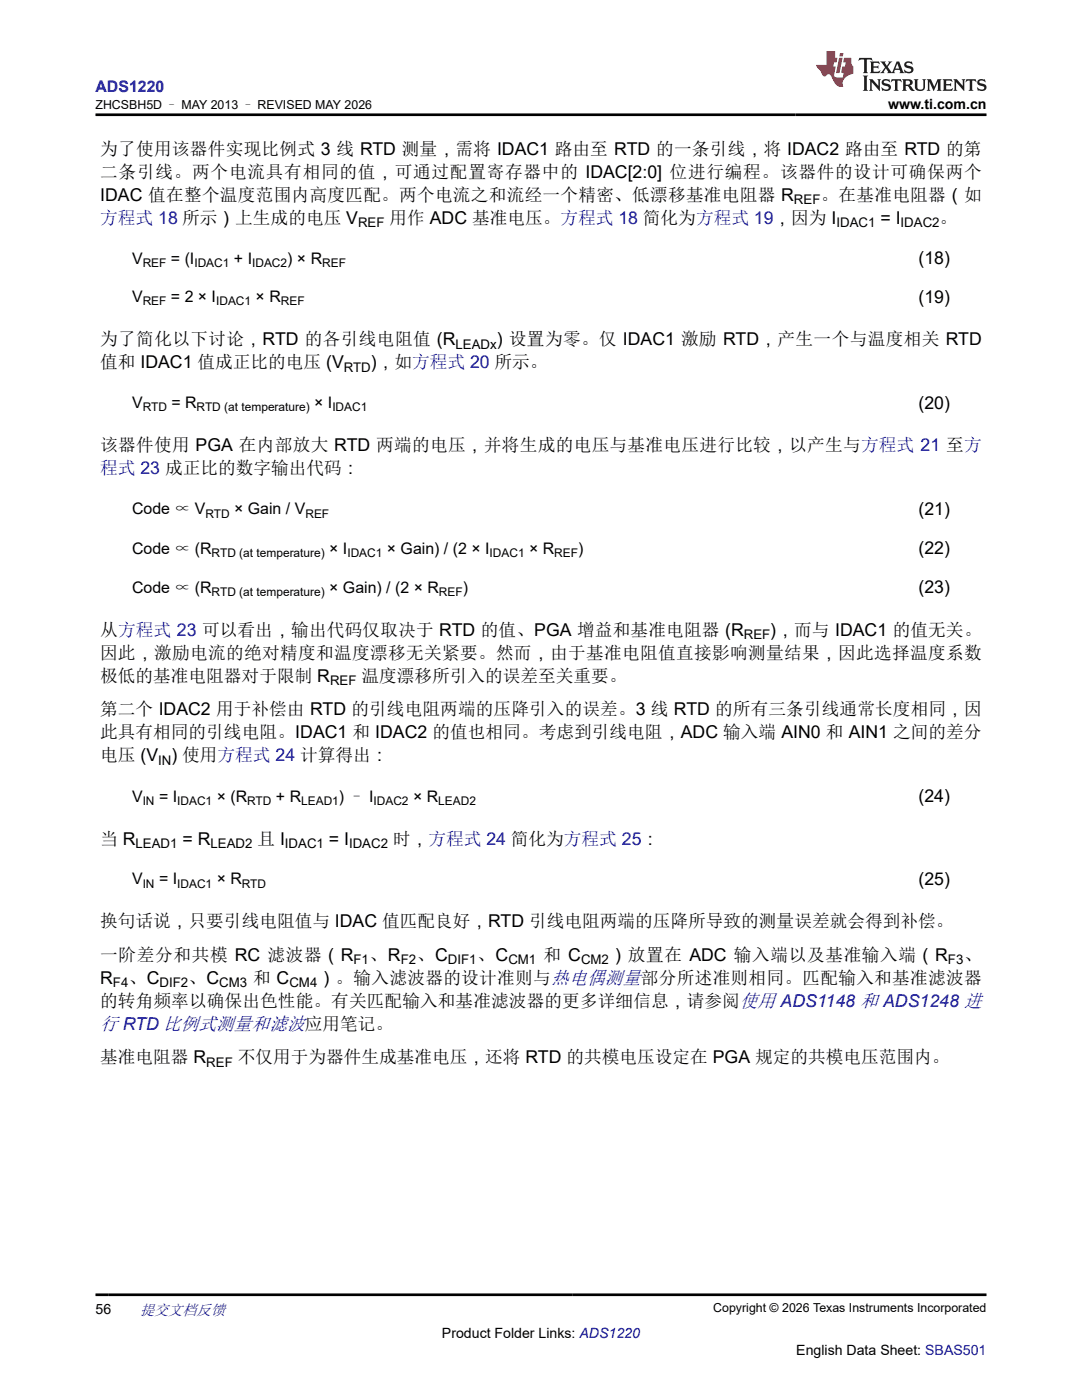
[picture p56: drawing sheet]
<svg xmlns="http://www.w3.org/2000/svg" width="216mm" height="279mm" viewBox="0 0 216 279" stroke-linecap="round" stroke-linejoin="round" font-family="sans-serif">
<defs><g id="words">
<text font-size="3.7" fill="#00f" x="20" y="205.5">行 RTD 比例式测量和滤波应用笔记。</text>
<g font-size="3.5">
<text x="20" y="30.9">为了使用该器件实现比例式 3 线 RTD 测量，需将 IDAC1 路由至 RTD 的一条引线，将 IDAC2 路由至 RTD 的第</text>
<text x="20" y="35.5">二条引线。两个电流具有相同的值，可通过配置寄存器中的 IDAC[2:0] 位进行编程。该器件的设计可确保两个</text>
<text x="20" y="40.1">IDAC 值在整个温度范围内高度匹配。两个电流之和流经一个精密、低漂移基准电阻器 R</text>
<text x="163.8" y="40.1">。在基准电阻器（如</text>
<text x="77.7" y="44.7">用作 ADC 基准电压。方程式 18 简化为方程式 19，因为 I</text>
<text x="175.7" y="44.7">= I</text>
<text x="187.5" y="44.7">。</text>
<text x="183.3" y="52.7">(18)</text>
<text x="183.3" y="60.4">(19)</text>
<text x="20" y="68.9">为了简化以下讨论，RTD 的各引线电阻值 (R</text>
<text x="99.1" y="68.9">) 设置为零。仅 IDAC1 激励 RTD，产生一个与温度相关 RTD</text>
<text x="20" y="73.5">值和 IDAC1 值成正比的电压 (V</text>
<text x="74" y="73.5">)，如方程式 20 所示。</text>
<text x="183.3" y="81.5">(20)</text>
<text x="20" y="90">该器件使用 PGA 在内部放大 RTD 两端的电压，并将生成的电压与基准电压进行比较，以产生与方程式 21 至方</text>
<text x="183.3" y="102.8">(21)</text>
<text x="183.3" y="110.6">(22)</text>
<text x="183.3" y="118.4">(23)</text>
<text x="20" y="131.4">因此，激励电流的绝对精度和温度漂移无关紧要。然而，由于基准电阻值直接影响测量结果，因此选择温度系数</text>
<text x="20" y="126.8">从方程式 23 可以看出，输出代码仅取决于 RTD 的值、PGA 增益和基准电阻器 (R</text>
<text x="153.7" y="126.8">)，而与 IDAC1 的值无关。</text>
<text x="20" y="136">极低的基准电阻器对于限制 R</text>
<text x="72.1" y="136">温度漂移所引入的误差至关重要。</text>
<text x="20" y="142.7">第二个 IDAC2 用于补偿由 RTD 的引线电阻两端的压降引入的误差。3 线 RTD 的所有三条引线通常长度相同，因</text>
<text x="20" y="147.3">此具有相同的引线电阻。IDAC1 和 IDAC2 的值也相同。考虑到引线电阻，ADC 输入端 AIN0 和 AIN1 之间的差分</text>
<text x="20" y="151.9">电压 (V</text>
<text x="34.2" y="151.9">) 使用方程式 24 计算得出：</text>
<text x="183.3" y="160.1">(24)</text>
<text x="20" y="168.5">当 R</text>
<text x="36.4" y="168.5">= R</text>
<text x="51.4" y="168.5">且 I</text>
<text x="65.6" y="168.5">= I</text>
<text x="78.4" y="168.5">时，方程式 24 简化为方程式 25：</text>
<text x="183.3" y="176.6">(25)</text>
<text x="20" y="185.1">换句话说，只要引线电阻值与 IDAC 值匹配良好，RTD 引线电阻两端的压降所导致的测量误差就会得到补偿。</text>
<text x="20" y="191.8">一阶差分和共模 RC 滤波器（R</text>
<text x="73.8" y="191.8">、R</text>
<text x="83.2" y="191.8">、C</text>
<text x="95.2" y="191.8">、C</text>
<text x="108.4" y="191.8">和 C</text>
<text x="121.6" y="191.8">）放置在 ADC 输入端以及基准输入端（R</text>
<text x="192.4" y="191.8">、</text>
<text x="20" y="196.4">R</text>
<text x="25.7" y="196.4">、C</text>
<text x="37.6" y="196.4">、C</text>
<text x="50.5" y="196.4">和 C</text>
<text x="63.4" y="196.4">）。输入滤波器的设计准则与热电偶测量部分所述准则相同。匹配输入和基准滤波器</text>
<text x="20" y="200.9">的转角频率以确保出色性能。有关匹配输入和基准滤波器的更多详细信息，请参阅使用 ADS1148 和 ADS1248 进</text>
<text x="20" y="212.2">基准电阻器 R</text>
<text x="47.4" y="212.2">不仅用于为器件生成基准电压，还将 RTD 的共模电压设定在 PGA 规定的共模电压范围内。</text>
</g>
<g font-size="3.5" fill="#00f">
<text x="20" y="44.7">方程式 18 所示）上生成的电压 V</text>
<text x="20" y="94.6">程式 23 成正比的数字输出代码：</text>
</g>
<text font-size="3.2" fill="#00f" x="19" y="18.3">ADS1220</text>
<g font-size="3.2">
<text x="26.4" y="52.6">V</text>
<text x="34.1" y="52.6">= (I</text>
<text x="46.7" y="52.6">+ I</text>
<text x="57.3" y="52.6">) × R</text>
<text x="26.4" y="60.3">V</text>
<text x="34.1" y="60.3">= 2 × I</text>
<text x="51" y="60.3">× R</text>
<text x="26.4" y="81.4">V</text>
<text x="34.2" y="81.4">= R</text>
<text x="62.7" y="81.4">× I</text>
<text x="26.4" y="102.6">Code ∝ V</text>
<text x="46.7" y="102.6">× Gain / V</text>
<text x="26.4" y="110.5">Code ∝ (R</text>
<text x="65.7" y="110.5">× I</text>
<text x="77.2" y="110.5">× Gain) / (2 × I</text>
<text x="105.6" y="110.5">× R</text>
<text x="115.4" y="110.5">)</text>
<text x="26.4" y="118.3">Code ∝ (R</text>
<text x="65.7" y="118.3">× Gain) / (2 × R</text>
<text x="92.3" y="118.3">)</text>
<text x="26.4" y="160">V</text>
<text x="31.7" y="160">= I</text>
<text x="43.2" y="160">× (R</text>
<text x="55.1" y="160">+ R</text>
<text x="67.6" y="160">) – I</text>
<text x="82.4" y="160">× R</text>
<text x="26.4" y="176.5">V</text>
<text x="31.7" y="176.5">= I</text>
<text x="43.2" y="176.5">× R</text>
</g>
<text font-size="3" fill="#00f" x="27.9" y="262.4">提交文档反馈</text>
<g font-size="2.8">
<text x="177.2" y="21.7">www.ti.com.cn</text>
<text x="19" y="262.1">56</text>
<text x="88.2" y="266.9">Product Folder Links: ADS1220</text>
<text x="158.9" y="270.3">English Data Sheet: SBAS501</text>
</g>
<g font-size="2.6">
<text x="158.4" y="40.8">REF</text>
<text x="71.5" y="45.4">REF</text>
<text x="166.9" y="45.4">IDAC1</text>
<text x="179.7" y="45.4">IDAC2</text>
<text x="90.9" y="69.6">LEADx</text>
<text x="68.6" y="74.2">RTD</text>
<text x="148.4" y="127.6">REF</text>
<text x="65.9" y="136.7">REF</text>
<text x="31.6" y="152.6">IN</text>
<text x="27.1" y="169.3">LEAD1</text>
<text x="42" y="169.3">LEAD2</text>
<text x="56.9" y="169.3">IDAC1</text>
<text x="69.7" y="169.3">IDAC2</text>
<text x="22.5" y="197.1">F4</text>
<text x="31.8" y="197.1">DIF2</text>
<text x="43.7" y="197.1">CM3</text>
<text x="57.7" y="197.1">CM4</text>
<text x="70.5" y="192.5">F1</text>
<text x="80" y="192.5">F2</text>
<text x="89.4" y="192.5">DIF1</text>
<text x="101.4" y="192.5">CM1</text>
<text x="115.9" y="192.5">CM2</text>
<text x="189.2" y="192.5">F3</text>
<text x="41.2" y="212.9">REF</text>
</g>
<g font-size="2.5">
<text x="19" y="21.8">ZHCSBH5D – MAY 2013 – REVISED MAY 2026</text>
<text x="142.3" y="261.8">Copyright © 2026 Texas Instruments Incorporated</text>
</g>
<g font-size="2.4">
<text x="28.5" y="53.3">REF</text>
<text x="38.8" y="53.3">IDAC1</text>
<text x="50.3" y="53.3">IDAC2</text>
<text x="64.3" y="53.3">REF</text>
<text x="28.5" y="60.9">REF</text>
<text x="43.1" y="60.9">IDAC1</text>
<text x="56" y="60.9">REF</text>
<text x="28.5" y="82">RTD</text>
<text x="39.2" y="82">RTD (at temperature)</text>
<text x="66.3" y="82">IDAC1</text>
<text x="41" y="103.3">RTD</text>
<text x="60.9" y="103.3">REF</text>
<text x="42.2" y="111.1">RTD (at temperature)</text>
<text x="69.3" y="111.1">IDAC1</text>
<text x="97.7" y="111.1">IDAC1</text>
<text x="110.6" y="111.1">REF</text>
<text x="42.2" y="118.9">RTD (at temperature)</text>
<text x="87.6" y="118.9">REF</text>
<text x="28.5" y="160.6">IN</text>
<text x="35.3" y="160.6">IDAC1</text>
<text x="49.3" y="160.6">RTD</text>
<text x="60.1" y="160.6">LEAD1</text>
<text x="74.5" y="160.6">IDAC2</text>
<text x="87.4" y="160.6">LEAD2</text>
<text x="28.5" y="177.1">IN</text>
<text x="35.3" y="177.1">IDAC1</text>
<text x="48.3" y="177.1">RTD</text>
</g>
</g></defs>
<path d="M171.5 11.6l-.2 .5 .5-.2h.6v.1v2.2l-.2 .4h1l-.2-.4v-2.2v-.1h.5l.6 .2-.2-.5zM173.6 12.3l.2 .4v1.5l-.2 .4h1.9l.1-.6a1.08 1.08 0 0 1-1.3 .2v-.7h.6l.4 .2v-.7l-.4 .2h-.6v-.5l.2-.2a1 1 0 0 1 1 .3l-.1-.5zM175.7 12.3l.9 1.1-1 1.2h.9l-.2-.2 .5-.8 .4 .8-.2 .2h1.6l-.2-.2 .2-.5h.9l.1 .5-.1 .2h.9l-.2-.3-.8-2h-.5l-.9 2.2-.9-1.1 .9-1.1h-.8l.2 .2-.4 .6-.4-.6 .2-.2zM179 12.7l.4 1h-.7zM180.7 12.4a.65 .65 0 0 0-.2 .7 .65 .65 0 0 0 .6 .5l.6 .1 .1 .3a.79 .79 0 0 1-.7 .4 .79 .79 0 0 1-.7-.5l.1 .7 .2-.1a.93 .93 0 0 0 1.1 .1 .93 .93 0 0 0 .4-1 1.46 1.46 0 0 0-1.2-.6l-.1-.3a1.09 1.09 0 0 1 1.2 .2l-.2-.6-.1 .1-.5-.2zM172.2 15.1l.2 .4v2.2l-.2 .4h1l-.2-.4v-2.2l.2-.4zM173.4 15.8l.2 .4v1.5l-.2 .4h.8l-.3-.4 .1-1.3 1.6 1.8v-2l.2-.4h-.7l.1 .2 .1 1.1-1.2-1.3zM176.2 15.9a.65 .65 0 0 0-.2 .8 .65 .65 0 0 0 .6 .4l.6 .2 .1 .2a.79 .79 0 0 1-.7 .4 .79 .79 0 0 1-.7-.5l.1 .7 .2-.1a.93 .93 0 0 0 1.1 .1 .93 .93 0 0 0 .4-.9 1.46 1.46 0 0 0-1.2-.6l-.1-.4a1.09 1.09 0 0 1 1.2 .2l-.1-.6-.2 .1-.5-.1zM177.9 15.8l-.1 .6a.63 .63 0 0 1 .8-.3v1.6l-.3 .4h1l-.2-.4v-1.6a.66 .66 0 0 1 .8 .3l-.1-.6zM180 15.8l.2 .4v1.5l-.2 .4h1l-.2-.2-.1-.7h.5l.1 .2a.79 .79 0 0 0 1.2 .6l-1-.9a.61 .61 0 0 0 .6-.6 .61 .61 0 0 0-.5-.7zM180.8 16.1h.1a.47 .47 0 0 1 .5 .1 .47 .47 0 0 1 .1 .5l-.1 .1-.7 .1zM182.3 15.8l.2 .2a2.27 2.27 0 0 0 .4 2 1.04 1.04 0 0 0 1.7-.7v-1.3l.2-.2h-.8l.2 .4v1.1a.6 .6 0 0 1-.6 .6 .6 .6 0 0 1-.6-.6v-1.1l.3-.4zM184.9 15.8l.2 .4v1.5l-.2 .4h.8l-.3-.4v-1.4l.9 1.9 .9-1.9v1.4l-.3 .4h1l-.2-.4v-1.5l.2-.4h-.8l-.7 1.5-.6-1.5zM188.1 15.8l.2 .4v1.5l-.2 .4h1.9l.1-.6a1.09 1.09 0 0 1-1.3 .2v-.7h.6l.4 .2v-.6l-.4 .2h-.6v-.6l.2-.1a1.01 1.01 0 0 1 1 .3l-.1-.6zM190.2 15.8l.3 .4v1.5l-.3 .4h.8l-.2-.4v-1.3l1.6 1.8v-2l.2-.4h-.7l.2 .2v1.1l-1.2-1.3zM192.8 15.8l-.1 .6a.63 .63 0 0 1 .8-.3v1.6l-.3 .4h1l-.2-.4v-1.6a.66 .66 0 0 1 .8 .3l-.1-.6zM195.2 15.9a.65 .65 0 0 0-.2 .8 .65 .65 0 0 0 .6 .4l.6 .2 .2 .2a.79 .79 0 0 1-.7 .4 .79 .79 0 0 1-.7-.5l.1 .7 .2-.1a.93 .93 0 0 0 1 .1 .93 .93 0 0 0 .5-.9 1.46 1.46 0 0 0-1.3-.6v-.4a1.09 1.09 0 0 1 1.2 .2l-.2-.6-.2 .1-.5-.1z" fill="#231f20"/>
<path d="M164.9 10.2v2.8h-2l.1 .3 .8 1a.95 .95 0 0 0 1 .9 .59 .59 0 0 1 .5-.4 .59 .59 0 0 1 .5 .4l.4 .7a1.59 1.59 0 0 0 2.1 1.4 1.61 1.61 0 0 1 1-2.3l1-.3-.1-1.5a1.59 1.59 0 0 1-.3-1.7h-1.5l-.2 .9h.6l-.2 .9h-.5l-.2 1v.2l.4 .1-.1 .9h-.7a.73 .73 0 0 1-1-.7l.3-1.5h-.5l.1-.9h.5l.2-.9h-.5v-1.3zM167.4 11.5l-.6 3.1h.7l.6-3.1zM167.6 10.6l-.1 .6h.7l.1-.6z" fill="#ed1c24"/>
<path d="M19 22.9h177.8M19 258.4h177.8" fill="none" stroke="#000" stroke-width=".53"/>
<use href="#words"/>
</svg>
